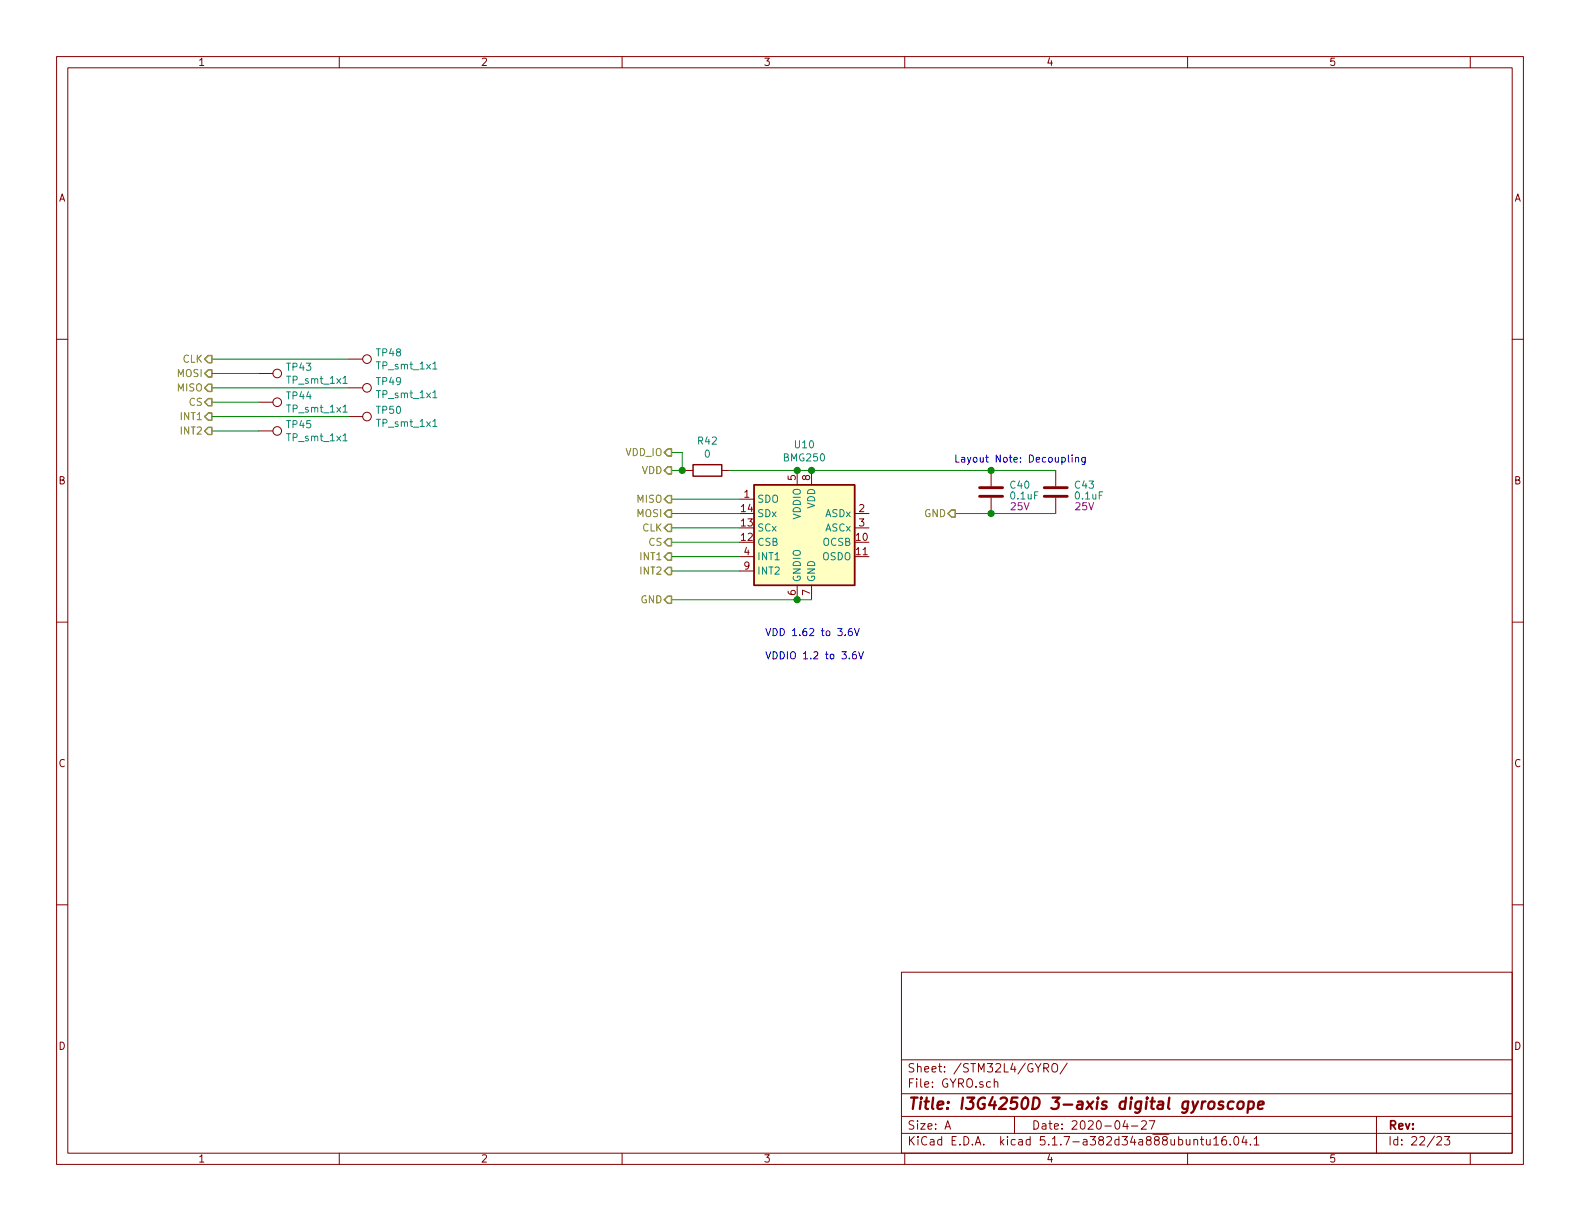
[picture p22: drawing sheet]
EESchema Schematic File Version 4
EELAYER 30 0
EELAYER END
$Descr A 11000 8500
encoding utf-8
Sheet 22 23
Title "I3G4250D 3-axis digital gyroscope"
Date "2020-04-27"
Rev ""
Comp ""
Comment1 ""
Comment2 ""
Comment3 ""
Comment4 ""
$EndDescr
Text Notes 7570 3230 2    50   ~ 0
Layout Note: Decoupling\n
$Comp
L Device:C C?
U 1 1
P 7350 3425
AR Path="/5EA31C93/5EA7CBB1/5EAEC43D" Ref="C?"  Part="1" 
AR Path="/5EA31C93/5EAB027D/5EAEC43D" Ref="C?"  Part="1" 
AR Path="/5EA31C93/5EAB163E/5EAEC43D" Ref="C43"  Part="1" 
F 0 "C43" H 7475 3475 50  0000 L CNN
F 1 "0.1uF" H 7475 3400 50  0000 L CNN
F 2 "Capacitor_SMD:C_0603_1608Metric_Pad1.08x0.95mm_HandSolder" H 7388 3275 50  0001 C CNN
F 3 "~" H 7350 3425 50  0001 C CNN
F 4 "25V" H 7550 3325 50  0000 C CNN "Voltage"
F 5 "CL10B104KA8NNNC" H 7350 3425 50  0001 C CNN "Mfr. #"
F 6 "https://www.digikey.com/product-detail/en/samsung-electro-mechanics/CL10B104KA8NNNC/1276-1006-1-ND/3889092" H 7350 3425 50  0001 C CNN "Order"
	1    7350 3425
	1    0    0    -1  
$EndComp
Text HLabel 4675 3275 0    50   Output ~ 0
VDD
Text HLabel 4675 3975 0    50   Output ~ 0
INT2
Text HLabel 4675 3875 0    50   Output ~ 0
INT1
Text HLabel 4675 3775 0    50   Output ~ 0
CS
Text HLabel 4675 3475 0    50   Output ~ 0
MISO
Text HLabel 4675 3575 0    50   Output ~ 0
MOSI
Text HLabel 4675 3675 0    50   Output ~ 0
CLK
Wire Wire Line
	5150 3675 4675 3675
Wire Wire Line
	4675 3575 5150 3575
Wire Wire Line
	5150 3475 4675 3475
Wire Wire Line
	4675 3775 5150 3775
Wire Wire Line
	5150 3875 4675 3875
Wire Wire Line
	4675 3975 5150 3975
Text HLabel 1475 3000 0    50   Output ~ 0
INT2
Text HLabel 1475 2900 0    50   Output ~ 0
INT1
Text HLabel 1475 2800 0    50   Output ~ 0
CS
Text HLabel 1475 2700 0    50   Output ~ 0
MISO
Text HLabel 1475 2600 0    50   Output ~ 0
MOSI
Text HLabel 1475 2500 0    50   Output ~ 0
CLK
Wire Wire Line
	2425 2500 1475 2500
Wire Wire Line
	1475 2600 1800 2600
Wire Wire Line
	2425 2700 1475 2700
Wire Wire Line
	1800 2800 1475 2800
Wire Wire Line
	1475 2900 2425 2900
Wire Wire Line
	1800 3000 1475 3000
$Comp
L Device:R R?
U 1 1
P 4925 3275
AR Path="/5EA31C93/5EA7CBB1/5ECA060C" Ref="R?"  Part="1" 
AR Path="/5EA31C93/5EB482DD/5ECA060C" Ref="R?"  Part="1" 
AR Path="/5EA31C93/5EAB163E/5ECA060C" Ref="R42"  Part="1" 
F 0 "R42" V 4718 3275 50  0000 C CNN
F 1 "0" V 4809 3275 50  0000 C CNN
F 2 "Resistor_SMD:R_0603_1608Metric_Pad0.98x0.95mm_HandSolder" V 4855 3275 50  0001 C CNN
F 3 "~" H 4925 3275 50  0001 C CNN
F 4 "RK73Z1JTTD" H 4925 3275 50  0001 C CNN "Mfr. #"
F 5 "https://www.digikey.com/product-detail/en/koa-speer-electronics-inc/RK73Z1JTTD/2019-RK73Z1JTTDCT-ND/9847522" H 4925 3275 50  0001 C CNN "Order"
	1    4925 3275
	0    1    1    0   
$EndComp
Wire Wire Line
	4675 3275 4750 3275
$Comp
L 1K_Custom_Symbol:TP_smt_1x1 TP48
U 1 1
P 2425 2500
F 0 "TP48" V 2379 2688 50  0000 L CNN
F 1 "TP_smt_1x1" V 2470 2688 50  0000 L CNN
F 2 "TestPoint:TestPoint_Pad_1.0x1.0mm" H 2625 2500 50  0001 C CNN
F 3 "~" H 2625 2500 50  0001 C CNN
	1    2425 2500
	0    1    1    0   
$EndComp
$Comp
L 1K_Custom_Symbol:TP_smt_1x1 TP43
U 1 1
P 1800 2600
F 0 "TP43" V 1754 2788 50  0000 L CNN
F 1 "TP_smt_1x1" V 1845 2788 50  0000 L CNN
F 2 "TestPoint:TestPoint_Pad_1.0x1.0mm" H 2000 2600 50  0001 C CNN
F 3 "~" H 2000 2600 50  0001 C CNN
	1    1800 2600
	0    1    1    0   
$EndComp
$Comp
L 1K_Custom_Symbol:TP_smt_1x1 TP49
U 1 1
P 2425 2700
F 0 "TP49" V 2379 2888 50  0000 L CNN
F 1 "TP_smt_1x1" V 2470 2888 50  0000 L CNN
F 2 "TestPoint:TestPoint_Pad_1.0x1.0mm" H 2625 2700 50  0001 C CNN
F 3 "~" H 2625 2700 50  0001 C CNN
	1    2425 2700
	0    1    1    0   
$EndComp
$Comp
L 1K_Custom_Symbol:TP_smt_1x1 TP44
U 1 1
P 1800 2800
F 0 "TP44" V 1754 2988 50  0000 L CNN
F 1 "TP_smt_1x1" V 1845 2988 50  0000 L CNN
F 2 "TestPoint:TestPoint_Pad_1.0x1.0mm" H 2000 2800 50  0001 C CNN
F 3 "~" H 2000 2800 50  0001 C CNN
	1    1800 2800
	0    1    1    0   
$EndComp
$Comp
L 1K_Custom_Symbol:TP_smt_1x1 TP50
U 1 1
P 2425 2900
F 0 "TP50" V 2379 3088 50  0000 L CNN
F 1 "TP_smt_1x1" V 2470 3088 50  0000 L CNN
F 2 "TestPoint:TestPoint_Pad_1.0x1.0mm" H 2625 2900 50  0001 C CNN
F 3 "~" H 2625 2900 50  0001 C CNN
	1    2425 2900
	0    1    1    0   
$EndComp
$Comp
L 1K_Custom_Symbol:TP_smt_1x1 TP45
U 1 1
P 1800 3000
F 0 "TP45" V 1754 3188 50  0000 L CNN
F 1 "TP_smt_1x1" V 1845 3188 50  0000 L CNN
F 2 "TestPoint:TestPoint_Pad_1.0x1.0mm" H 2000 3000 50  0001 C CNN
F 3 "~" H 2000 3000 50  0001 C CNN
	1    1800 3000
	0    1    1    0   
$EndComp
Text Notes 5325 4600 0    50   ~ 0
VDD 1.62 to 3.6V\n\nVDDIO 1.2 to 3.6V
$Comp
L 1K_Custom_Symbol:BMG250 U10
U 1 1
P 5650 3675
F 0 "U10" H 5600 4256 50  0000 C CNN
F 1 "BMG250" H 5600 4165 50  0000 C CNN
F 2 "Package_LGA:Bosch_LGA-14_3x2.5mm_P0.5mm" H 5550 2775 50  0001 C CNN
F 3 "https://ae-bst.resource.bosch.com/media/_tech/media/datasheets/BST-BMG250-DS000.pdf" H 4950 4525 50  0001 C CNN
F 4 "BMG250" H 5650 3675 50  0001 C CNN "Mfr. #"
F 5 "https://www.digikey.com/product-detail/en/bosch-sensortec/BMG250/828-1065-1-ND/6187900" H 5650 3675 50  0001 C CNN "Order"
	1    5650 3675
	1    0    0    -1  
$EndComp
Wire Wire Line
	5550 3275 5650 3275
Wire Wire Line
	6650 3575 6900 3575
$Comp
L Device:C C?
U 1 1
P 6900 3425
AR Path="/5EA31C93/5EA7CBB1/5F0218D0" Ref="C?"  Part="1" 
AR Path="/5EA31C93/5EAB027D/5F0218D0" Ref="C?"  Part="1" 
AR Path="/5EA31C93/5EAB163E/5F0218D0" Ref="C40"  Part="1" 
F 0 "C40" H 7025 3475 50  0000 L CNN
F 1 "0.1uF" H 7025 3400 50  0000 L CNN
F 2 "Capacitor_SMD:C_0603_1608Metric_Pad1.08x0.95mm_HandSolder" H 6938 3275 50  0001 C CNN
F 3 "~" H 6900 3425 50  0001 C CNN
F 4 "25V" H 7100 3325 50  0000 C CNN "Voltage"
F 5 "CL10B104KA8NNNC" H 6900 3425 50  0001 C CNN "Mfr. #"
F 6 "https://www.digikey.com/product-detail/en/samsung-electro-mechanics/CL10B104KA8NNNC/1276-1006-1-ND/3889092" H 6900 3425 50  0001 C CNN "Order"
	1    6900 3425
	1    0    0    -1  
$EndComp
Connection ~ 6900 3275
Wire Wire Line
	6900 3275 7350 3275
Connection ~ 6900 3575
Wire Wire Line
	6900 3575 7350 3575
Text HLabel 6650 3575 0    50   Output ~ 0
GND
Text HLabel 4675 4175 0    50   Output ~ 0
GND
Wire Wire Line
	4675 4175 5550 4175
Wire Wire Line
	5550 4175 5650 4175
Connection ~ 5550 4175
Wire Wire Line
	5075 3275 5550 3275
Connection ~ 5550 3275
Text HLabel 4675 3150 0    50   Output ~ 0
VDD_IO
Wire Wire Line
	4675 3150 4750 3150
Wire Wire Line
	4750 3150 4750 3275
Connection ~ 4750 3275
Wire Wire Line
	4750 3275 4775 3275
Wire Wire Line
	5650 3275 6900 3275
Connection ~ 5650 3275
$EndSCHEMATC
